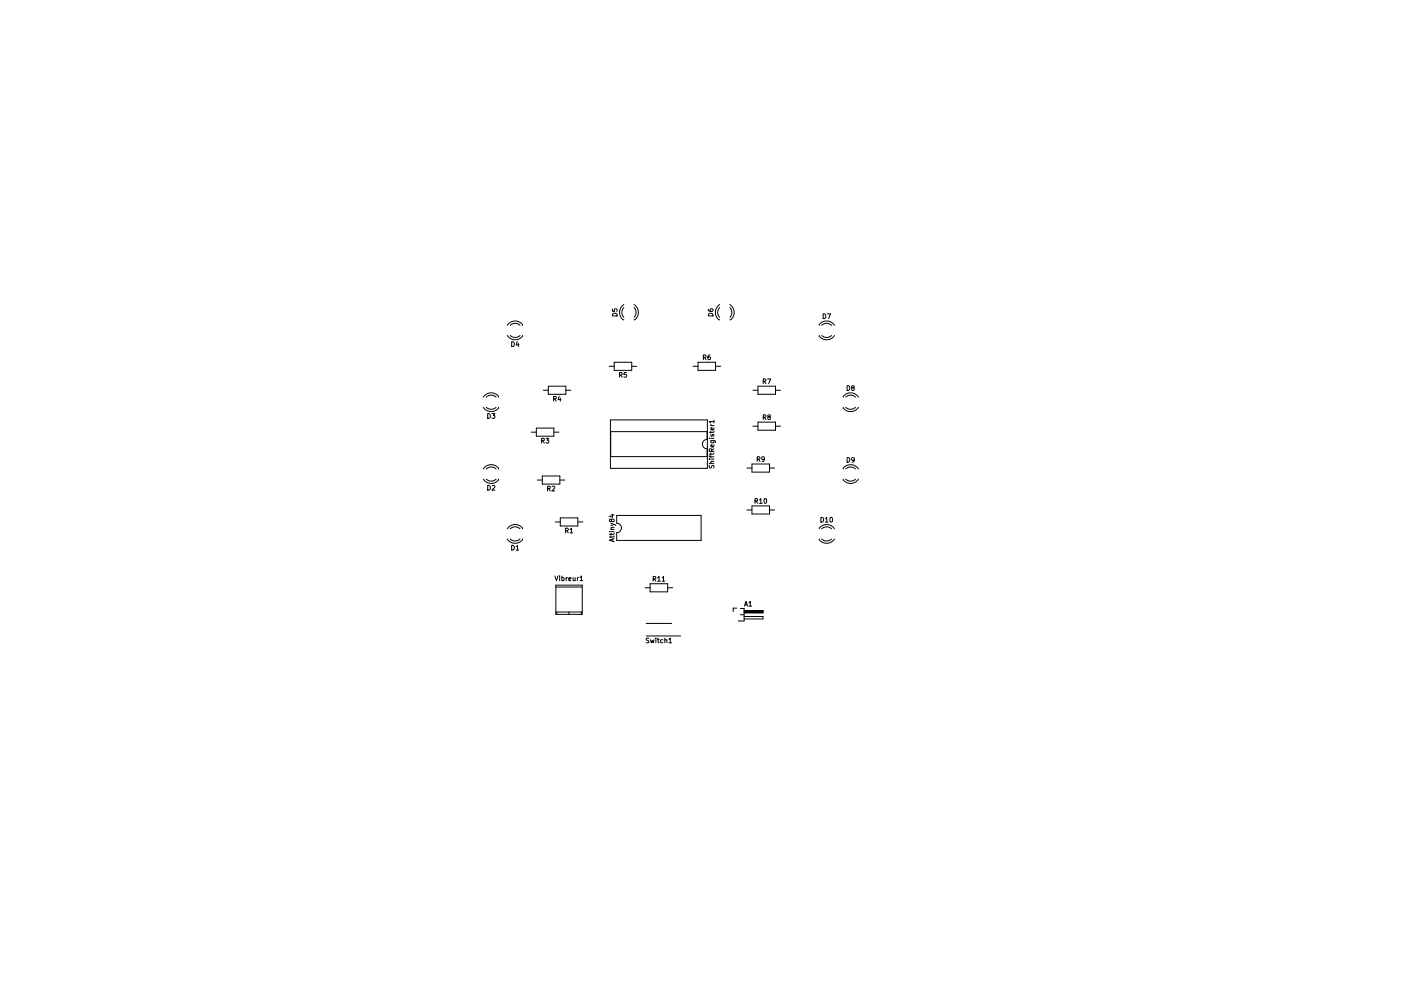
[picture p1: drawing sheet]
<svg xmlns="http://www.w3.org/2000/svg" width="297mm" height="210mm" viewBox="0 0 297 210" stroke-linecap="round" stroke-linejoin="round" font-family="sans-serif">
<g fill="none" stroke="#000" stroke-width=".21">
<path d="M107.5 71.2a1.89 1.89 0 0 0 3.3 0M108.2 71.2a1.5 1.5 0 0 0 2.1 0M108.5 72.5a.51 .51 0 0 1 .6 .5 .51 .51 0 0 1-.6 .5zM109.7 72.5l-.3 .7h.7M109.9 72.8v.7M110.3 69a1.5 1.5 0 0 0-2.1 0M110.8 69a1.89 1.89 0 0 0-3.3 0M129.2 77.7h1M129.8 65.6v.4l.5 .1v-.5h.4v.5M129.9 66.6a.54 .54 0 0 1 .6-.1 .54 .54 0 0 1 .3 .5h-1zM130.2 76.9h3.7v1.7h-3.7zM131.3 79.6l.5-.1 .1-.4-.6-.1v1"/>
<path d="M131.6 79.6l.3 .4M132.1 67.8h.2M132.3 65.2a1.5 1.5 0 0 0 0 2.1M132.3 64.6a1.99 1.99 0 0 0-.2 3.2M132.8 79h-.5v.5h.5v.4h-.5M133.9 77.7h1.1M134.4 64.6a1.89 1.89 0 0 1 0 3.2M134.4 65.2a1.5 1.5 0 0 1 0 2.1M146.9 77.7h1.1M148 76.9h3.7v1.7h-3.7zM149.1 75.8h.5v-.4l-.5-.1v1M149.4 75.8l.3 .5"/>
<path d="M150.2 65.6l.2 .4 .6 .1 .2-.2-.1-.3h-.5l-.1 .3 .2 .2M150.2 66.6a.54 .54 0 0 1 .6-.1 .54 .54 0 0 1 .4 .5h-1zM150.6 75.3l-.5 .2v.6l.2 .2 .3-.1v-.5h-.3l-.2 .2M151.7 77.7h1.1M152.6 65.2a1.5 1.5 0 0 0 0 2.1M152.6 64.6a1.89 1.89 0 0 0 0 3.2M154.7 64.6a1.89 1.89 0 0 1 .1 3.2M154.7 65.2a1.5 1.5 0 0 1 .1 2.1M173.7 69a1.89 1.89 0 0 1 3.2 0M174.2 69a1.5 1.5 0 0 1 2.1 0M174.5 66.6a.51 .51 0 0 1 .6 .5 .51 .51 0 0 1-.6 .5zM175.4 66.6h.7l-.4 1"/>
<path d="M176.3 71.2a1.5 1.5 0 0 1-2.1 0M176.9 71.2a1.89 1.89 0 0 1-3.2 0M102.5 86.4a1.89 1.89 0 0 0 3.2 0M103.1 86.4a1.5 1.5 0 0 0 2.1 0M103.4 87.8a.51 .51 0 0 1 .6 .5 .51 .51 0 0 1-.6 .5zM104.3 87.8h.6l-.3 .3 .3 .1v.5h-.6M105.2 99.5a1.5 1.5 0 0 0-2.1 0M105.2 84.3a1.5 1.5 0 0 0-2.1 0M105.7 99.5a1.89 1.89 0 0 0-3.2 0M105.7 84.3a1.89 1.89 0 0 0-3.2 0M112.6 91.7h1.1M113.7 90.8h3.7v1.7h-3.7z"/>
<path d="M114.8 93.5h.5l.1-.4-.6-.1v1M115.1 93.5l.3 .5M115.2 82.8h1M115.7 93h.7l-.4 .4 .3 .1v.4h-.6M116.2 81.9h3.8v1.8h-3.8zM117.4 84.6h.4l.1-.4-.5-.1v1M117.4 91.7h1.1M117.6 84.6l.3 .5M118.6 84.1l-.3 .7h.6M118.8 84.4v.7M120 82.8h1M129.4 89.1h20.6v10.3h-20.6z"/>
<path d="M129.5 91.6h20.4v1.6a1 1 0 0 0-1 1 1 1 0 0 0 1 1v1.7h-20.4zM150.4 97.4h.1M150.4 96.7l.1 .2h.9M150.4 93h.1M150.4 98.3h1M150.4 98.7l.1 .6a.42 .42 0 0 0 .5-.5h.3v.5M150.7 93.5h.8l.2 .2v.2M150.7 90l.2 .3M150.7 97.4h.7M150.7 91.5v.4M150.7 96.1v.4M150.7 96.7v.4"/>
<path d="M150.7 93h.7M150.7 90.3h.7M150.8 93.5l-.1 .3 .2 .2 .4-.1v-.4M150.8 92.2v.4l.3-.4h.2v.4M150.9 95.8l-.1-.5h-.3l-.1 .5h1M151.3 94.4l.1 .3-.2 .1h-.4v-.4l.1-.1 .1 .5M151.3 90.8l.1 .3-.2 .1h-.4v-.4l.1-.1 .1 .5M151.4 97.9h-.6v.4M151.4 96.1l-.2 .2h-.8M151.4 91.5l-.2 .2h-.8M151.4 89.4h-1l.3 .3M151.4 95.2l-.5 .3"/>
<path d="M151.4 89.2v.5M158.4 99.3h1M159.4 98.4h3.8v1.8h-3.8zM159.6 82.8h1.1M159.6 90.4h1.1M160.6 97.4h.4l.1-.4-.5-.1v1M160.7 81.9h3.7v1.8h-3.7zM160.7 89.6h3.7v1.7h-3.7zM160.8 97.4l.3 .5M161.8 80.9h.5v-.4l-.5-.1v1M161.8 88.5h.5v-.4l-.5-.1v1M162.1 80.9l.3 .5"/>
<path d="M162.1 88.5l.3 .5M162.1 97.3l-.2 .2h-.3v-.5l.3-.1 .2 .2-.1 .6-.4 .2M162.7 80.4h.7l-.4 1M163 88.4l-.2-.3h.5v.2l-.5 .3 .2 .4 .3-.2-.1-.4M163.2 99.3h1M164.4 82.8h1.1M164.4 90.4h1.1M178.8 84.3a1.89 1.89 0 0 1 3.2 0M178.8 99.5a1.89 1.89 0 0 1 3.2 0M179.3 84.3a1.5 1.5 0 0 1 2.1 0M179.3 99.5a1.5 1.5 0 0 1 2.1 0M179.6 81.8a.51 .51 0 0 1 .6 .5 .51 .51 0 0 1-.6 .5z"/>
<path d="M179.6 97.1a.51 .51 0 0 1 .6 .5 .51 .51 0 0 1-.6 .5zM180.7 82.3l-.1-.4h.4l.1 .3-.5 .2 .1 .4 .4-.2-.2-.3M181.1 97.5l-.2 .2-.3-.1v-.4l.3-.1 .2 .2v.5l-.5 .3M181.4 86.4a1.5 1.5 0 0 1-2.1 0M182 86.4a1.89 1.89 0 0 1-3.2 0M102.5 101.7a1.89 1.89 0 0 0 3.2 0M103.1 101.7a1.5 1.5 0 0 0 2.1 0M103.4 103a.51 .51 0 0 1 .6 .5 .51 .51 0 0 1-.6 .5zM104.4 103.1l.3-.1 .2 .3-.6 .7h.6M107.5 114.4a1.89 1.89 0 0 0 3.3 0M108.2 114.4a1.5 1.5 0 0 0 2.1 0M108.5 115.7a.51 .51 0 0 1 .6 .5 .51 .51 0 0 1-.6 .5z"/>
<path d="M109.4 116l.3-.3v1M109.4 116.7h.6M110.3 112.2a1.5 1.5 0 0 0-2.1 0M110.8 112.2a1.89 1.89 0 0 0-3.3 0M113.9 101.8h1.1M115 101h3.7v1.7h-3.7zM116.1 103.7l.5-.1v-.3l-.5-.1v1M116.3 103.7l.4 .5M117.1 103.3l.3-.1 .2 .2-.6 .8h.6M117.7 110.7h1.1M118.7 101.8h1.1M118.8 109.9h3.7v1.7h-3.7z"/>
<path d="M119.9 112.6l.5-.1v-.4h-.5v1M120.1 112.6l.4 .5M120.9 112.3l.3-.2v1M120.9 113.1h.5M122.5 110.7h1.1M129.2 112.8h.1M129.5 111l1 .5M129.5 113.1v.4M129.5 113.7v.4M129.5 112.8h.7M129.5 112.3h.7M129.5 109.3h.7"/>
<path d="M129.6 110.3l.2-.2 .4 .2-.1 .4h-.3l-.3-.5h-.3l.1 .5 .3-.2M129.9 109.1v.6l-.7-.2M129.9 114.4v.4M130.2 114.3l-1 .3 1 .3M130.2 113.7l-.1 .2h-.9M130.2 113.1l-.1 .3h-.9M130.2 111.9h-.6v.4M130.2 111.3l-.7 .2M130.8 109.4h17.8v5.3h-17.8v-1.7a1 1 0 0 0 1-1 1 1 0 0 0-1-1zM158.4 108.2h1M159.4 107.3h3.8v1.8h-3.8zM160.1 106.3h.5v-.4l-.5-.1v1"/>
<path d="M160.3 106.3l.3 .5M161 106.1l.3-.3v1M161 106.8h.6M162.1 105.9l.1-.1a.49 .49 0 0 1 .4 .5 .49 .49 0 0 1-.5 .4l-.1-.3zM163.2 108.2h1M173.7 112.2a1.89 1.89 0 0 1 3.2 0M174 109.8a.51 .51 0 0 1 .6 .5 .51 .51 0 0 1-.6 .5zM174.2 112.2a1.5 1.5 0 0 1 2.1 0M175 110.1l.3-.3v1M175 110.8h.6M176 109.9l.2-.1a.49 .49 0 0 1 .3 .5 .49 .49 0 0 1-.4 .4l-.1-.3zM176.3 114.4a1.5 1.5 0 0 1-2.1 0"/>
<path d="M176.9 114.4a1.89 1.89 0 0 1-3.2 0M181.4 101.7a1.5 1.5 0 0 1-2.1 0M182 101.7a1.89 1.89 0 0 1-3.2 0M117.7 122.2l.3 1 .3-1M117.9 129.8h5.5M117.9 124.5h5.5M117.9 124.1h5.5v6.2h-5.5zM118 129.8v.5M118.7 122.2v.1M118.7 122.5v.7M119.1 122.6l.3-.1 .2 .2-.1 .5h-.4M119.1 122.2v1"/>
<path d="M120 122.5v.7M120.3 122.5l-.3 .2M120.6 122.9l.5-.1-.1-.2-.3-.1-.1 .2v.5h.4M120.6 129.8v.5M121.5 122.5l.1 .7 .3-.1M121.9 122.5v.7M122.4 122.5v.7M122.7 122.5l-.3 .2M123 122.5l.3-.3v1M123 123.2h.6M123.3 129.8v.5M136.8 124.7h1"/>
<path d="M137 134.9h7.3M137 132.3h5.4M137.6 135.4l-.5 .1a.42 .42 0 0 0 .4 .5v.3h-.5M137.8 123.8h3.8v1.8h-3.8zM137.9 135.7l.2 .7 .2-.5 .2 .5 .2-.7M138.5 122.8h.5v-.4l-.5-.1v1M138.7 122.8l.4 .5M139.1 135.4v.1M139.1 135.7v.7M139.4 135.7h.4M139.4 122.6l.3-.3v1M139.4 123.3h.6"/>
<path d="M139.5 135.4v.8l.3 .2M140.4 122.6l.3-.3v1M140.4 123.3h.6M140.5 135.8l-.3-.1-.1 .2 .1 .4h.3M141 135.8h.3l.1 .6M141 135.4v1M141.6 124.7h1M141.8 135.7l.3-.3v1M141.8 136.4h.6M156.2 129h-.7v.8M157 129.1h.8v2.7l-1.2-.1M157 130.4h.8"/>
<path d="M157.8 129.5h4v.5h-4M157.8 130.8h4v.5h-4M157.8 129.6h4M157.8 129.7h4M157.8 129.8h4M157.8 129.9h4M157.8 128.6l.4-1 .3 1M157.9 128.3h.5M158.8 127.9l.3-.3v1M158.8 128.6h.6"/>
</g>
</svg>
